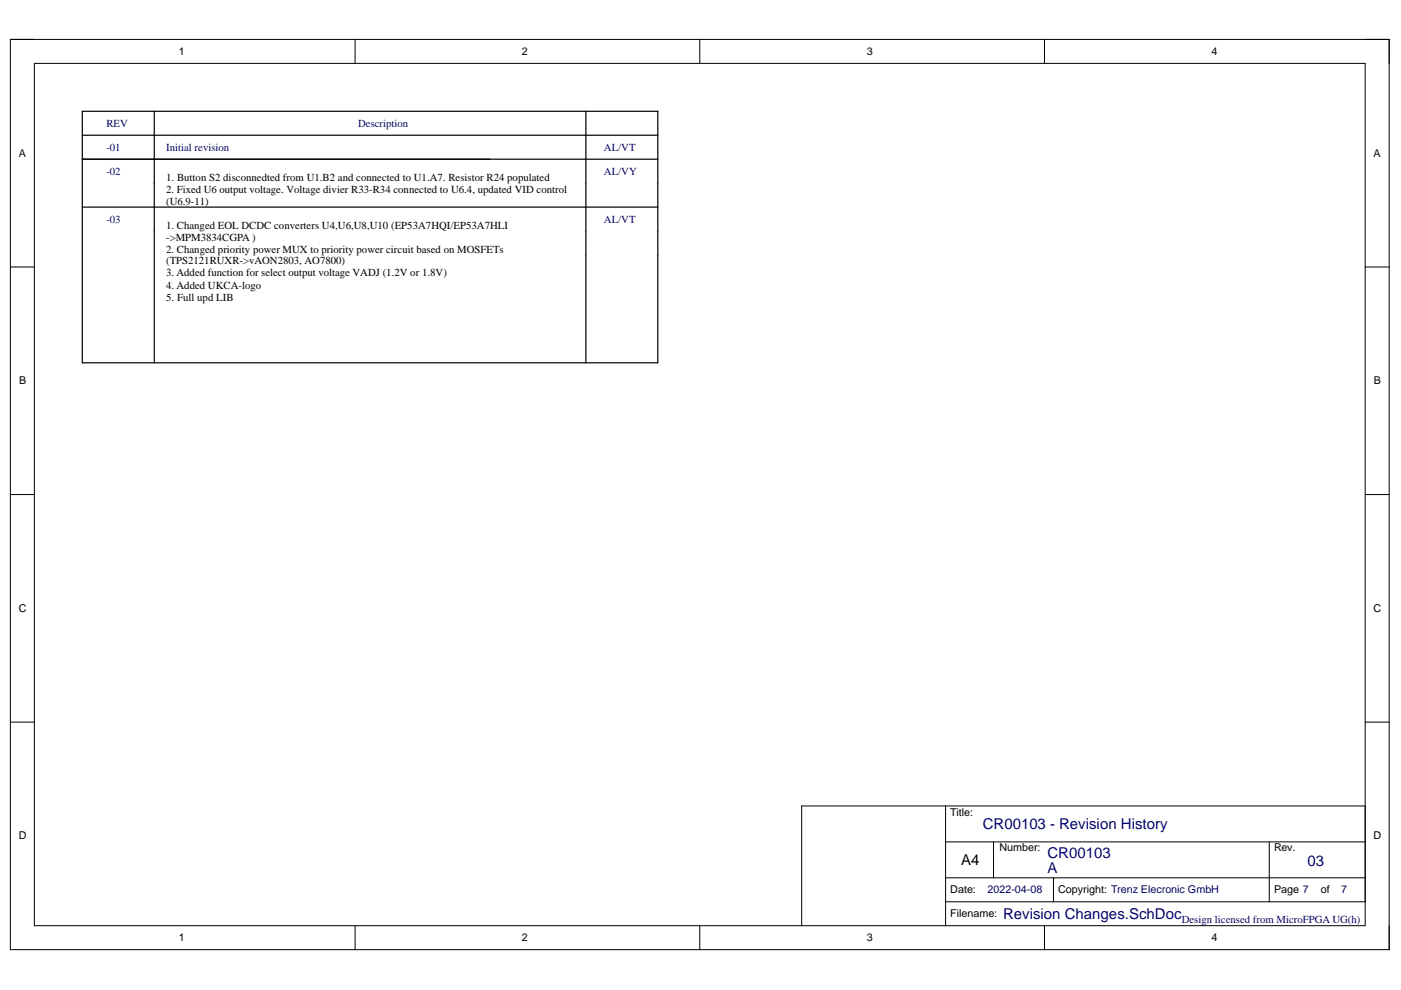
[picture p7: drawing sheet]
<svg xmlns="http://www.w3.org/2000/svg" width="297mm" height="210mm" viewBox="0 0 297 210" stroke-linecap="round" stroke-linejoin="round" font-family="sans-serif">
<defs><g id="words">
<g font-size="3.2" fill="#000080">
<text x="208.4" y="175.8">CR00103 - Revision History</text>
<text x="222.1" y="185.2">A</text>
<text x="222.1" y="181.9">CR00103</text>
<text x="277.2" y="183.6">03</text>
<text x="212.7" y="194.8">Revision Changes.SchDoc</text>
</g>
<text font-size="3.2" x="203.8" y="183.4">A4</text>
<g font-size="2.3">
<text x="37.9" y="11.7">1</text>
<text x="110.7" y="11.7">2</text>
<text x="183.8" y="11.7">3</text>
<text x="256.8" y="11.7">4</text>
<text x="4" y="33.3">A</text>
<text x="291.2" y="33.3">A</text>
<text x="35.2" y="38.3">1. Button S2 disconnedted from U1.B2 and connected to U1.A7. Resistor R24 populated</text>
<text x="35.2" y="40.9">2. Fixed U6 output voltage. Voltage divier R33-R34 connected to U6.4, updated VID control</text>
<text x="35.2" y="43.4">(U6.9-11)</text>
<text x="35.2" y="48.5">1. Changed EOL DCDC converters U4,U6,U8,U10 (EP53A7HQI/EP53A7HLI</text>
<text x="35.2" y="51">-&gt;MPM3834CGPA )</text>
<text x="35.2" y="53.5">2. Changed priority power MUX to priority power circuit based on MOSFETs</text>
<text x="35.2" y="56.1">(TPS2121RUXR-&gt;vAON2803, AO7800)</text>
<text x="35.2" y="58.6">3. Added function for select output voltage VADJ (1.2V or 1.8V)</text>
<text x="35.2" y="61.2">4. Added UKCA-logo</text>
<text x="35.2" y="63.7">5. Full upd LIB</text>
<text x="4.1" y="81.5">B</text>
<text x="291.3" y="81.5">B</text>
<text x="4" y="129.7">C</text>
<text x="291.2" y="129.7">C</text>
<text x="201.5" y="172.9">Title:</text>
<text x="4" y="178">D</text>
<text x="291.2" y="178">D</text>
<text x="211.9" y="180.5">Number:</text>
<text x="270.1" y="180.5">Rev.</text>
<text x="201.5" y="189.4">Date:</text>
<text x="224.4" y="189.4">Copyright: Trenz Elecronic GmbH</text>
<text x="270.1" y="189.4">Page 7</text>
<text x="280" y="189.4">of</text>
<text x="201.5" y="194.5">Filename:</text>
<text x="37.9" y="199.6">1</text>
<text x="110.7" y="199.6">2</text>
<text x="183.8" y="199.6">3</text>
<text x="256.8" y="199.6">4</text>
</g>
<g font-size="2.3" fill="#000080">
<text x="22.5" y="26.9">REV</text>
<text x="75.9" y="26.9">Description</text>
<text x="22.5" y="31.9">-01</text>
<text x="35.2" y="31.9">Initial revision</text>
<text x="128" y="31.9">AL/VT</text>
<text x="22.5" y="37.1">-02</text>
<text x="128" y="37.1">AL/VY</text>
<text x="22.5" y="47.2">-03</text>
<text x="128" y="47.2">AL/VT</text>
<text x="209.4" y="189.4">2022-04-08</text>
<text x="284.3" y="189.4">7</text>
<text x="250.5" y="195.7">Design licensed from MicroFPGA UG(h)</text>
</g>
</g></defs>
<path d="M2.2 8.4h292.3v193h-292.3z" fill="none" stroke="#000" stroke-width=".21"/>
<path d="M7.3 13.4h282.1v182.9h-282.1z" fill-rule="evenodd" fill="#fff"/>
<g fill="none" stroke="#000" stroke-width=".21">
<path d="M2.2 8.4h5.1M7.3 13.4h282.1v182.9h-282.1zM75.3 8.4v5M148.4 8.4v5M221.4 8.4v5M289.4 8.4h5.1v5M2.2 56.6h5.1M289.4 56.6h5.1M2.2 104.9h5.1M289.4 104.9h5.1M2.2 153.1h5.1M289.4 153.1h5.1"/>
<path d="M200.5 170.9v25.4M200.5 178.5h88.9M210.6 178.5v7.6M269.1 178.5v12.7M75.3 196.3v5.1M148.4 196.3v5.1M200.5 191.2h88.9v-20.3h-119.4v25.4M200.5 186.1h88.9M221.4 196.3v5.1M223.4 186.1v5.1M294.5 196.3v5.1"/>
</g>
<path d="M17.5 23.6h122v53.3h-122zM17.5 28.7h122M17.5 33.8h122M32.7 23.6v53.3M124.2 23.6v53.3" fill="none" stroke="#000" stroke-width=".25"/>
<path d="M35.2 36.3h86.5v11.4h-86.5z" fill-rule="evenodd" fill="#fff"/>
<path d="M35.2 36.3h86.5v11.4h-86.5z" fill="none" stroke="#fff" stroke-width=".21"/>
<path d="M17.5 43.9h122" fill="none" stroke="#000" stroke-width=".25"/>
<path d="M35.2 46.5h86.5v27.9h-86.5z" fill-rule="evenodd" fill="#fff"/>
<path d="M35.2 46.5h86.5v27.9h-86.5z" fill="none" stroke="#fff" stroke-width=".21"/>
<use href="#words"/>
</svg>
